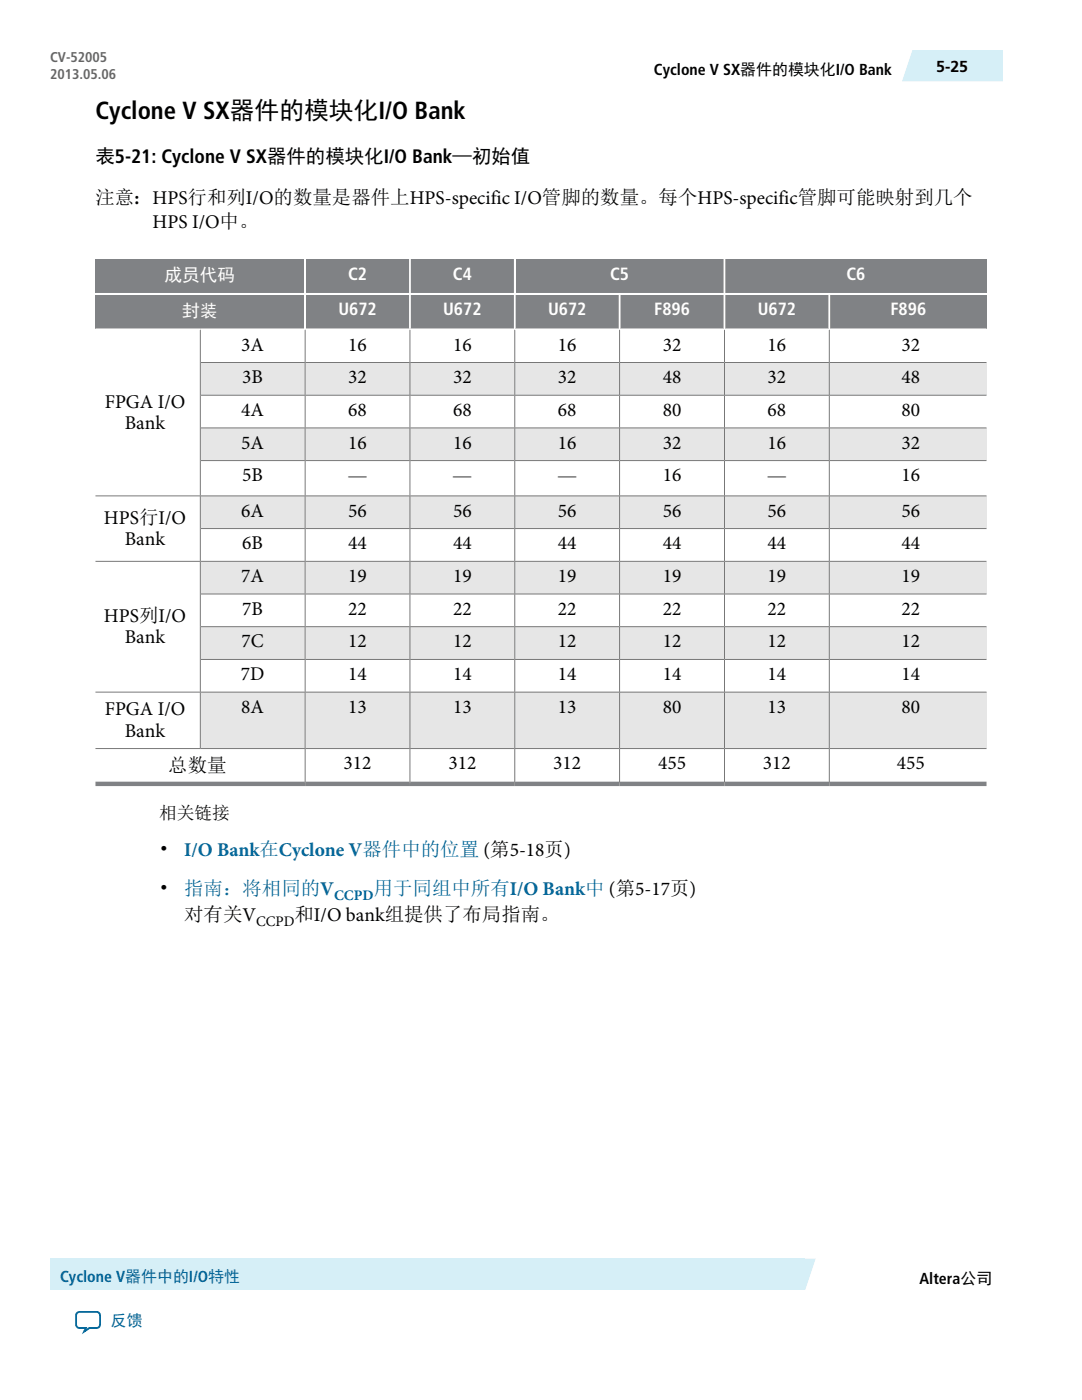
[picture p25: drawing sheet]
<svg xmlns="http://www.w3.org/2000/svg" width="216mm" height="279mm" viewBox="0 0 216 279" stroke-linecap="round" stroke-linejoin="round" font-family="sans-serif">
<defs><g id="words">
<text font-size="4.9" x="19" y="23.8">Cyclone V SX器件的模块化I/O Bank</text>
<g font-size="3.9">
<text x="19" y="32.6">表5-21: Cyclone V SX器件的模块化I/O Bank—初始值</text>
<text x="19" y="40.7">注意: HPS行和列I/O的数量是器件上HPS-specific I/O管脚的数量。每个HPS-specific管脚可能映射到几个</text>
<text x="30.4" y="45.5">HPS I/O中。</text>
<text x="48.2" y="70">3A</text>
<text x="69.5" y="70">16</text>
<text x="90.4" y="70">16</text>
<text x="111.3" y="70">16</text>
<text x="132.2" y="70">32</text>
<text x="153.2" y="70">16</text>
<text x="179.9" y="70">32</text>
<text x="48.4" y="76.5">3B</text>
<text x="69.5" y="76.5">32</text>
<text x="90.4" y="76.5">32</text>
<text x="111.3" y="76.5">32</text>
<text x="132.2" y="76.5">48</text>
<text x="153.2" y="76.5">32</text>
<text x="179.9" y="76.5">48</text>
<text x="20.9" y="81.4">FPGA I/O</text>
<text x="48.2" y="83">4A</text>
<text x="69.5" y="83">68</text>
<text x="90.4" y="83">68</text>
<text x="111.3" y="83">68</text>
<text x="132.2" y="83">80</text>
<text x="153.2" y="83">68</text>
<text x="179.9" y="83">80</text>
<text x="24.9" y="85.6">Bank</text>
<text x="48.2" y="89.5">5A</text>
<text x="69.5" y="89.5">16</text>
<text x="90.4" y="89.5">16</text>
<text x="111.3" y="89.5">16</text>
<text x="132.2" y="89.5">32</text>
<text x="153.2" y="89.5">16</text>
<text x="179.9" y="89.5">32</text>
<text x="48.4" y="96.1">5B</text>
<text x="69.4" y="96.6">—</text>
<text x="90.3" y="96.6">—</text>
<text x="111.2" y="96.6">—</text>
<text x="132.2" y="96.1">16</text>
<text x="153.1" y="96.6">—</text>
<text x="179.9" y="96.1">16</text>
<text x="20.7" y="104.5">HPS行I/O</text>
<text x="48.2" y="103.1">6A</text>
<text x="69.5" y="103.1">56</text>
<text x="90.4" y="103.1">56</text>
<text x="111.3" y="103.1">56</text>
<text x="132.2" y="103.1">56</text>
<text x="153.2" y="103.1">56</text>
<text x="179.9" y="103.1">56</text>
<text x="24.9" y="108.7">Bank</text>
<text x="48.4" y="109.6">6B</text>
<text x="69.5" y="109.6">44</text>
<text x="90.4" y="109.6">44</text>
<text x="111.3" y="109.6">44</text>
<text x="132.2" y="109.6">44</text>
<text x="153.2" y="109.6">44</text>
<text x="179.9" y="109.6">44</text>
<text x="48.2" y="116.2">7A</text>
<text x="69.5" y="116.2">19</text>
<text x="90.4" y="116.2">19</text>
<text x="111.3" y="116.2">19</text>
<text x="132.2" y="116.2">19</text>
<text x="153.2" y="116.2">19</text>
<text x="179.9" y="116.2">19</text>
<text x="20.7" y="124.1">HPS列I/O</text>
<text x="48.4" y="122.7">7B</text>
<text x="69.5" y="122.7">22</text>
<text x="90.4" y="122.7">22</text>
<text x="111.3" y="122.7">22</text>
<text x="132.2" y="122.7">22</text>
<text x="153.2" y="122.7">22</text>
<text x="179.9" y="122.7">22</text>
<text x="24.9" y="128.3">Bank</text>
<text x="48.2" y="129.2">7C</text>
<text x="69.5" y="129.2">12</text>
<text x="90.4" y="129.2">12</text>
<text x="111.3" y="129.2">12</text>
<text x="132.2" y="129.2">12</text>
<text x="153.2" y="129.2">12</text>
<text x="179.9" y="129.2">12</text>
<text x="48.1" y="135.7">7D</text>
<text x="69.5" y="135.7">14</text>
<text x="90.4" y="135.7">14</text>
<text x="111.3" y="135.7">14</text>
<text x="132.2" y="135.7">14</text>
<text x="153.2" y="135.7">14</text>
<text x="179.9" y="135.7">14</text>
<text x="20.9" y="142.8">FPGA I/O</text>
<text x="48.2" y="142.3">8A</text>
<text x="69.5" y="142.3">13</text>
<text x="90.4" y="142.3">13</text>
<text x="111.3" y="142.3">13</text>
<text x="132.2" y="142.3">80</text>
<text x="153.2" y="142.3">13</text>
<text x="179.9" y="142.3">80</text>
<text x="24.9" y="147">Bank</text>
<text x="33.6" y="154.1">总数量</text>
<text x="68.6" y="153.5">312</text>
<text x="89.5" y="153.5">312</text>
<text x="110.4" y="153.5">312</text>
<text x="131.3" y="153.5">455</text>
<text x="152.2" y="153.5">312</text>
<text x="178.9" y="153.5">455</text>
<text x="31.7" y="170.9">•</text>
<text x="31.7" y="178.7">•</text>
<text x="36.7" y="183.9">对有关V</text>
<text x="58.8" y="183.9">和I/O bank组提供了布局指南。</text>
</g>
<g font-size="3.9" fill="#069">
<text x="36.7" y="170.9">I/O Bank在Cyclone V器件中的位置 (第5-18页)</text>
<text x="36.7" y="178.7">指南：将相同的V</text>
<text x="74.6" y="178.7">用于同组中所有I/O Bank中 (第5-17页)</text>
</g>
<g font-size="3.5" fill="#fff">
<text x="32.8" y="56.2">成员代码</text>
<text x="69.4" y="55.8">C2</text>
<text x="90.4" y="55.8">C4</text>
<text x="121.7" y="55.8">C5</text>
<text x="168.9" y="55.8">C6</text>
<text x="36.4" y="63.3">封装</text>
<text x="67.5" y="62.9">U672</text>
<text x="88.4" y="62.9">U672</text>
<text x="109.3" y="62.9">U672</text>
<text x="130.5" y="62.9">F896</text>
<text x="151.2" y="62.9">U672</text>
<text x="177.7" y="62.9">F896</text>
</g>
<text font-size="3.5" x="31.7" y="163.5">相关链接</text>
<g font-size="3.2">
<text x="130.5" y="15">Cyclone V SX器件的模块化I/O Bank</text>
<text x="186.8" y="14.4">5-25</text>
<text x="183.5" y="256.2">Altera公司</text>
</g>
<g font-size="3.2" fill="#069">
<text x="12" y="255.9">Cyclone V器件中的I/O特性</text>
<text x="22.1" y="264.7">反馈</text>
</g>
<text font-size="2.9" fill="#069" x="66.7" y="179.6">CCPD</text>
<text font-size="2.9" x="51.1" y="184.7">CCPD</text>
<g font-size="2.8" fill="#666">
<text x="10" y="12.4">CV-52005</text>
<text x="10" y="15.8">2013.05.06</text>
</g>
</g></defs>
<g fill="#808285">
<path d="M144.7 51.7h52.1v6.8h-52.1z"/>
<path d="M102.9 51.7h41.5v6.8h-41.5z"/>
<path d="M82 51.7h20.5v6.8h-20.5z"/>
<path d="M61.1 51.7h20.5v6.8h-20.5z"/>
<path d="M19 51.7h41.7v6.8h-41.7z"/>
<path d="M165.6 58.8h31.2v6.8h-31.2z"/>
<path d="M144.7 58.8h20.6v6.8h-20.6z"/>
<path d="M123.8 58.8h20.6v6.8h-20.6z"/>
<path d="M102.9 58.8h20.6v6.8h-20.6z"/>
<path d="M82 58.8h20.5v6.8h-20.5z"/>
<path d="M61.1 58.8h20.5v6.8h-20.5z"/>
<path d="M19 58.8h41.7v6.8h-41.7z"/>
</g>
<path d="M19 65.9h20.9v33h-20.9z" fill="#fff"/>
<g fill="#e6e6e6">
<path d="M165.6 72.4h31.2v6.4h-31.2z"/>
<path d="M144.6 72.4h20.8v6.4h-20.8z"/>
<path d="M123.7 72.4h20.8v6.4h-20.8z"/>
<path d="M102.8 72.4h20.7v6.4h-20.7z"/>
<path d="M81.9 72.4h20.7v6.4h-20.7z"/>
<path d="M61 72.4h20.7v6.4h-20.7z"/>
<path d="M40.1 72.4h20.7v6.4h-20.7z"/>
<path d="M165.6 85.5h31.2v6.3h-31.2z"/>
<path d="M144.6 85.5h20.8v6.3h-20.8z"/>
<path d="M123.7 85.5h20.8v6.3h-20.8z"/>
<path d="M102.8 85.5h20.7v6.3h-20.7z"/>
<path d="M81.9 85.5h20.7v6.3h-20.7z"/>
<path d="M61 85.5h20.7v6.3h-20.7z"/>
<path d="M40.1 85.5h20.7v6.3h-20.7z"/>
<path d="M165.6 99.1h31.2v6.3h-31.2z"/>
<path d="M144.6 99.1h20.8v6.3h-20.8z"/>
<path d="M123.7 99.1h20.8v6.3h-20.8z"/>
<path d="M102.8 99.1h20.7v6.3h-20.7z"/>
<path d="M81.9 99.1h20.7v6.3h-20.7z"/>
<path d="M61 99.1h20.7v6.3h-20.7z"/>
<path d="M40.1 99.1h20.7v6.3h-20.7z"/>
</g>
<path d="M19 99.1h20.9v12.8h-20.9z" fill="#fff"/>
<g fill="#e6e6e6">
<path d="M165.6 112.1h31.2v6.4h-31.2z"/>
<path d="M144.6 112.1h20.8v6.4h-20.8z"/>
<path d="M123.7 112.1h20.8v6.4h-20.8z"/>
<path d="M102.8 112.1h20.7v6.4h-20.7z"/>
<path d="M81.9 112.1h20.7v6.4h-20.7z"/>
<path d="M61 112.1h20.7v6.4h-20.7z"/>
<path d="M40.1 112.1h20.7v6.4h-20.7z"/>
</g>
<path d="M19 112.1h20.9v25.9h-20.9z" fill="#fff"/>
<g fill="#e6e6e6">
<path d="M165.6 125.2h31.2v6.3h-31.2z"/>
<path d="M144.6 125.2h20.8v6.3h-20.8z"/>
<path d="M123.7 125.2h20.8v6.3h-20.8z"/>
<path d="M102.8 125.2h20.7v6.3h-20.7z"/>
<path d="M81.9 125.2h20.7v6.3h-20.7z"/>
<path d="M61 125.2h20.7v6.3h-20.7z"/>
<path d="M40.1 125.2h20.7v6.3h-20.7z"/>
<path d="M165.6 138.2h31.2v11.1h-31.2z"/>
<path d="M144.6 138.2h20.8v11.1h-20.8z"/>
<path d="M123.7 138.2h20.8v11.1h-20.8z"/>
<path d="M102.8 138.2h20.7v11.1h-20.7z"/>
<path d="M81.9 138.2h20.7v11.1h-20.7z"/>
<path d="M61 138.2h20.7v11.1h-20.7z"/>
<path d="M40.1 138.2h20.7v11.1h-20.7z"/>
</g>
<g fill="#fff">
<path d="M19 138.2h20.9v11.1h-20.9z"/>
<path d="M19 149.5h41.8v6.9h-41.8z"/>
</g>
<g fill="#808285">
<path d="M19 156h41.8l.1 .9h-41.9z"/>
<path d="M61 156h20.7l.1 .9h-20.9z"/>
<path d="M81.9 156h20.7l.1 .9h-20.9z"/>
<path d="M102.8 156h20.7l.1 .9h-20.9z"/>
<path d="M123.7 156h20.8l.1 .9h-21z"/>
<path d="M144.6 156h20.8l.1 .9h-20.9z"/>
<path d="M165.6 156h31.2v.9h-31.3z"/>
</g>
<g fill="#666">
<path d="M19 149.3h20.9l.1 .2h-21z"/>
<path d="M40 149.4h20.9z"/>
<path d="M60.9 149.4h20.9z"/>
<path d="M81.8 149.4h20.9z"/>
<path d="M102.7 149.4h20.9z"/>
<path d="M123.6 149.4h21z"/>
<path d="M144.6 149.4h20.9z"/>
<path d="M165.5 149.4l31.3-.1v.2z"/>
<path d="M19 138l21 .1-21 .1z"/>
<path d="M40 138.1h20.9z"/>
<path d="M60.9 138.1h20.9z"/>
<path d="M81.8 138.1h20.9z"/>
<path d="M102.7 138.1h20.9z"/>
<path d="M123.6 138.1h21z"/>
<path d="M144.6 138.1h20.9z"/>
<path d="M165.5 138.1l31.3-.1v.2z"/>
<path d="M40 131.6h20.9z"/>
<path d="M60.9 131.6h20.9z"/>
<path d="M81.8 131.6h20.9z"/>
<path d="M102.7 131.6h20.9z"/>
<path d="M123.6 131.6h21z"/>
<path d="M144.6 131.6h20.9z"/>
<path d="M165.5 131.6l31.3-.1v.2z"/>
<path d="M40 125.1h20.9z"/>
<path d="M60.9 125.1h20.9z"/>
<path d="M81.8 125.1h20.9z"/>
<path d="M102.7 125.1h20.9z"/>
<path d="M123.6 125.1h21z"/>
<path d="M144.6 125.1h20.9z"/>
<path d="M165.5 125.1l31.3-.1v.2z"/>
<path d="M40 118.5h20.9z"/>
<path d="M60.9 118.5h20.9z"/>
<path d="M81.8 118.5h20.9z"/>
<path d="M102.7 118.5h20.9z"/>
<path d="M123.6 118.5h21z"/>
<path d="M144.6 118.5h20.9z"/>
<path d="M165.5 118.5h31.3v.1z"/>
<path d="M19 111.9l21 .1-21 .1z"/>
<path d="M40 112h20.9z"/>
<path d="M60.9 112h20.9z"/>
<path d="M81.8 112h20.9z"/>
<path d="M102.7 112h20.9z"/>
<path d="M123.6 112h21z"/>
<path d="M144.6 112h20.9z"/>
<path d="M165.5 112l31.3-.1v.2z"/>
<path d="M40 105.5h20.9z"/>
<path d="M60.9 105.5h20.9z"/>
<path d="M81.8 105.5h20.9z"/>
<path d="M102.7 105.5h20.9z"/>
<path d="M123.6 105.5h21z"/>
<path d="M144.6 105.5h20.9z"/>
<path d="M165.5 105.5l31.3-.1v.2z"/>
<path d="M19 98.9l21 .1-21 .1z"/>
<path d="M40 99h20.9z"/>
<path d="M60.9 99h20.9z"/>
<path d="M81.8 99h20.9z"/>
<path d="M102.7 99h20.9z"/>
<path d="M123.6 99h21z"/>
<path d="M144.6 99h20.9z"/>
<path d="M165.5 99l31.3-.1v.2z"/>
<path d="M40 91.9h20.9z"/>
<path d="M60.9 91.9h20.9z"/>
<path d="M81.8 91.9h20.9z"/>
<path d="M102.7 91.9h20.9z"/>
<path d="M123.6 91.9h21z"/>
<path d="M144.6 91.9h20.9z"/>
<path d="M165.5 91.9l31.3-.1v.2z"/>
<path d="M40 85.4h20.9z"/>
<path d="M60.9 85.4h20.9z"/>
<path d="M81.8 85.4h20.9z"/>
<path d="M102.7 85.4h20.9z"/>
<path d="M123.6 85.4h21z"/>
<path d="M144.6 85.4h20.9z"/>
<path d="M165.5 85.4l31.3-.1v.2z"/>
<path d="M40 78.9h20.9z"/>
<path d="M60.9 78.9h20.9z"/>
<path d="M81.8 78.9h20.9z"/>
<path d="M102.7 78.9h20.9z"/>
<path d="M123.6 78.9h21z"/>
<path d="M144.6 78.9h20.9z"/>
<path d="M165.5 78.9l31.3-.1v.2z"/>
<path d="M40 72.3h20.9z"/>
<path d="M60.9 72.3h20.9z"/>
<path d="M81.8 72.3h20.9z"/>
<path d="M102.7 72.3h20.9z"/>
<path d="M123.6 72.3h21z"/>
<path d="M144.6 72.3h20.9z"/>
<path d="M165.5 72.3h31.3v.1z"/>
</g>
<g fill="#fff">
<path d="M19 65.6h21v.1l-.1 .2h-20.9z"/>
<path d="M40 65.6h20.7l.2 .1-.1 .2h-20.7z"/>
<path d="M60.9 65.7l.2-.1h20.5l.2 .1-.1 .2h-20.7z"/>
<path d="M81.8 65.7l.2-.1h20.5l.2 .1-.1 .2h-20.7z"/>
<path d="M102.7 65.7l.2-.1h20.6l.1 .1-.1 .2h-20.7z"/>
<path d="M123.6 65.7l.2-.1h20.6l.2 .1-.1 .2h-20.8z"/>
<path d="M144.6 65.7l.1-.1h20.6l.2 .1-.1 .2h-20.8z"/>
<path d="M165.5 65.7l.1-.1h31.2v.3h-31.2z"/>
<path d="M19 58.5h41.7l.2 .1-.2 .2h-41.7z"/>
<path d="M60.9 58.6l.2-.1h20.5l.2 .1-.2 .2h-20.5z"/>
<path d="M81.8 58.6l.2-.1h20.5l.2 .1-.2 .2h-20.5z"/>
<path d="M102.7 58.6l.2-.1h20.7l-.1 .3h-20.6z"/>
<path d="M123.6 58.5h20.8l.2 .1-.2 .2h-20.6z"/>
<path d="M144.6 58.6l.1-.1h20.8l-.2 .3h-20.6z"/>
<path d="M165.5 58.5h31.3v.3h-31.2z"/>
</g>
<g fill="#666">
<path d="M39.9 138.2h.2l-.1 11.2z"/>
<path d="M39.9 131.6l.2 .1-.1 6.4z"/>
<path d="M39.9 125.1l.2 .1-.1 6.4z"/>
<path d="M39.9 118.5l.2 .1-.1 6.5z"/>
<path d="M39.9 112.1h.2l-.1 6.4z"/>
<path d="M39.9 105.5l.2 .1-.1 6.4z"/>
<path d="M39.9 99.1h.2l-.1 6.4z"/>
<path d="M39.9 91.9l.2 .1-.1 7z"/>
<path d="M39.9 85.4l.2 .1-.1 6.4z"/>
<path d="M39.9 78.9l.2 .1-.1 6.4z"/>
<path d="M39.9 72.3l.2 .1-.1 6.5z"/>
<path d="M40 65.7l.1 6.6h-.2z"/>
<path d="M60.9 149.4v7z"/>
<path d="M60.8 138.2h.2l-.1 11.2z"/>
<path d="M60.8 131.7h.2l-.1 6.4z"/>
<path d="M60.8 125.2h.2l-.1 6.4z"/>
<path d="M60.8 118.6h.2l-.1 6.5z"/>
<path d="M60.8 112.1h.2l-.1 6.4z"/>
<path d="M60.8 105.6h.2l-.1 6.4z"/>
<path d="M60.8 99.1h.2l-.1 6.4z"/>
<path d="M60.8 92h.2l-.1 7z"/>
<path d="M60.9 85.4v6.5z"/>
<path d="M60.8 79h.2l-.1 6.4z"/>
<path d="M60.9 72.3v6.6z"/>
<path d="M60.9 65.7v6.6z"/>
</g>
<g fill="#fff">
<path d="M60.7 58.8l.2-.2 .2 .2v6.8l-.2 .1-.2-.1z"/>
<path d="M60.7 51.6h.4v6.9l-.2 .1-.2-.1z"/>
</g>
<g fill="#666">
<path d="M81.8 149.4v7z"/>
<path d="M81.7 138.2h.2l-.1 11.2z"/>
<path d="M81.7 131.7h.2l-.1 6.4z"/>
<path d="M81.7 125.2h.2l-.1 6.4z"/>
<path d="M81.7 118.6h.2l-.1 6.5z"/>
<path d="M81.7 112.1h.2l-.1 6.4z"/>
<path d="M81.7 105.6h.2l-.1 6.4z"/>
<path d="M81.7 99.1h.2l-.1 6.4z"/>
<path d="M81.7 92h.2l-.1 7z"/>
<path d="M81.8 85.4v6.5z"/>
<path d="M81.7 79h.2l-.1 6.4z"/>
<path d="M81.8 72.3v6.6z"/>
<path d="M81.8 65.7v6.6z"/>
</g>
<g fill="#fff">
<path d="M81.6 58.8l.2-.2 .2 .2v6.8l-.2 .1-.2-.1z"/>
<path d="M81.6 51.6h.4v6.9l-.2 .1-.2-.1z"/>
</g>
<g fill="#666">
<path d="M102.6 149.5h.2l-.1 6.9z"/>
<path d="M102.6 138.2h.2l-.1 11.2z"/>
<path d="M102.6 131.7h.2l-.1 6.4z"/>
<path d="M102.6 125.2h.2l-.1 6.4z"/>
<path d="M102.6 118.6h.2l-.1 6.5z"/>
<path d="M102.6 112.1h.2l-.1 6.4z"/>
<path d="M102.6 105.6h.2l-.1 6.4z"/>
<path d="M102.6 99.1h.2l-.1 6.4z"/>
<path d="M102.6 92h.2l-.1 7z"/>
<path d="M102.7 85.4v6.5z"/>
<path d="M102.6 79h.2l-.1 6.4z"/>
<path d="M102.6 72.4h.2l-.1 6.5z"/>
<path d="M102.7 65.7v6.6z"/>
</g>
<g fill="#fff">
<path d="M102.5 58.8l.2-.2 .2 .2v6.8l-.2 .1-.2-.1z"/>
<path d="M102.5 51.6h.4v6.9l-.2 .1-.2-.1z"/>
</g>
<g fill="#666">
<path d="M123.6 149.4v7z"/>
<path d="M123.5 138.2h.2l-.1 11.2z"/>
<path d="M123.5 131.7h.2l-.1 6.4z"/>
<path d="M123.5 125.2h.2l-.1 6.4z"/>
<path d="M123.5 118.6h.2l-.1 6.5z"/>
<path d="M123.5 112.1h.2l-.1 6.4z"/>
<path d="M123.5 105.6h.2l-.1 6.4z"/>
<path d="M123.5 99.1h.2l-.1 6.4z"/>
<path d="M123.5 92h.2l-.1 7z"/>
<path d="M123.5 85.5h.2l-.1 6.4z"/>
<path d="M123.5 79h.2l-.1 6.4z"/>
<path d="M123.6 72.3v6.6z"/>
<path d="M123.6 65.7v6.6z"/>
</g>
<path d="M123.5 58.8l.1-.2 .2 .2v6.8l-.2 .1-.1-.1z" fill="#fff"/>
<g fill="#666">
<path d="M144.5 149.5h.1v6.9z"/>
<path d="M144.5 138.2h.1v11.2z"/>
<path d="M144.5 131.7h.1v6.4z"/>
<path d="M144.5 125.2h.1v6.4z"/>
<path d="M144.5 118.6h.1v6.5z"/>
<path d="M144.5 112.1h.1v6.4z"/>
<path d="M144.5 105.6h.1v6.4z"/>
<path d="M144.5 99.1h.1v6.4z"/>
<path d="M144.5 92h.1v7z"/>
<path d="M144.6 85.4v6.5z"/>
<path d="M144.5 79h.1v6.4z"/>
<path d="M144.6 72.3v6.6z"/>
<path d="M144.6 65.7v6.6z"/>
</g>
<g fill="#fff">
<path d="M144.4 58.8l.2-.2 .1 .2v6.8l-.1 .1-.2-.1z"/>
<path d="M144.4 51.6h.3v6.9l-.1 .1-.2-.1z"/>
</g>
<g fill="#666">
<path d="M165.4 149.5h.2l-.1 6.9z"/>
<path d="M165.4 138.2h.2l-.1 11.2z"/>
<path d="M165.4 131.7h.2l-.1 6.4z"/>
<path d="M165.4 125.2h.2l-.1 6.4z"/>
<path d="M165.4 118.6h.2l-.1 6.5z"/>
<path d="M165.4 112.1h.2l-.1 6.4z"/>
<path d="M165.4 105.6h.2l-.1 6.4z"/>
<path d="M165.4 99.1h.2l-.1 6.4z"/>
<path d="M165.4 92h.2l-.1 7z"/>
<path d="M165.4 85.5h.2l-.1 6.4z"/>
<path d="M165.4 79h.2l-.1 6.4z"/>
<path d="M165.4 72.4h.2l-.1 6.5z"/>
<path d="M165.5 65.7v6.6z"/>
</g>
<path d="M165.3 58.8l.2-.2 .1 .2v6.8l-.1 .1-.2-.1z" fill="#fff"/>
<g fill="#d6eff7">
<path d="M142.1 251.2h20.7l-2.1 6.2h-18.6z"/>
<path d="M10 251.2h150.6v6.2h-150.6z"/>
</g>
<path d="M15.4 262l.5-.2h3.4a.68 .68 0 0 1 .7 .7v1.9a.68 .68 0 0 1-.7 .6h-1.5l-1 .7 .3-.7h-1.2a.68 .68 0 0 1-.7-.6v-1.9z" fill="none" stroke="#0065a4" stroke-width=".37"/>
<path d="M182.1 10h17.9v6.2h-20z" fill="#d6eff7"/>
<use href="#words"/>
</svg>
